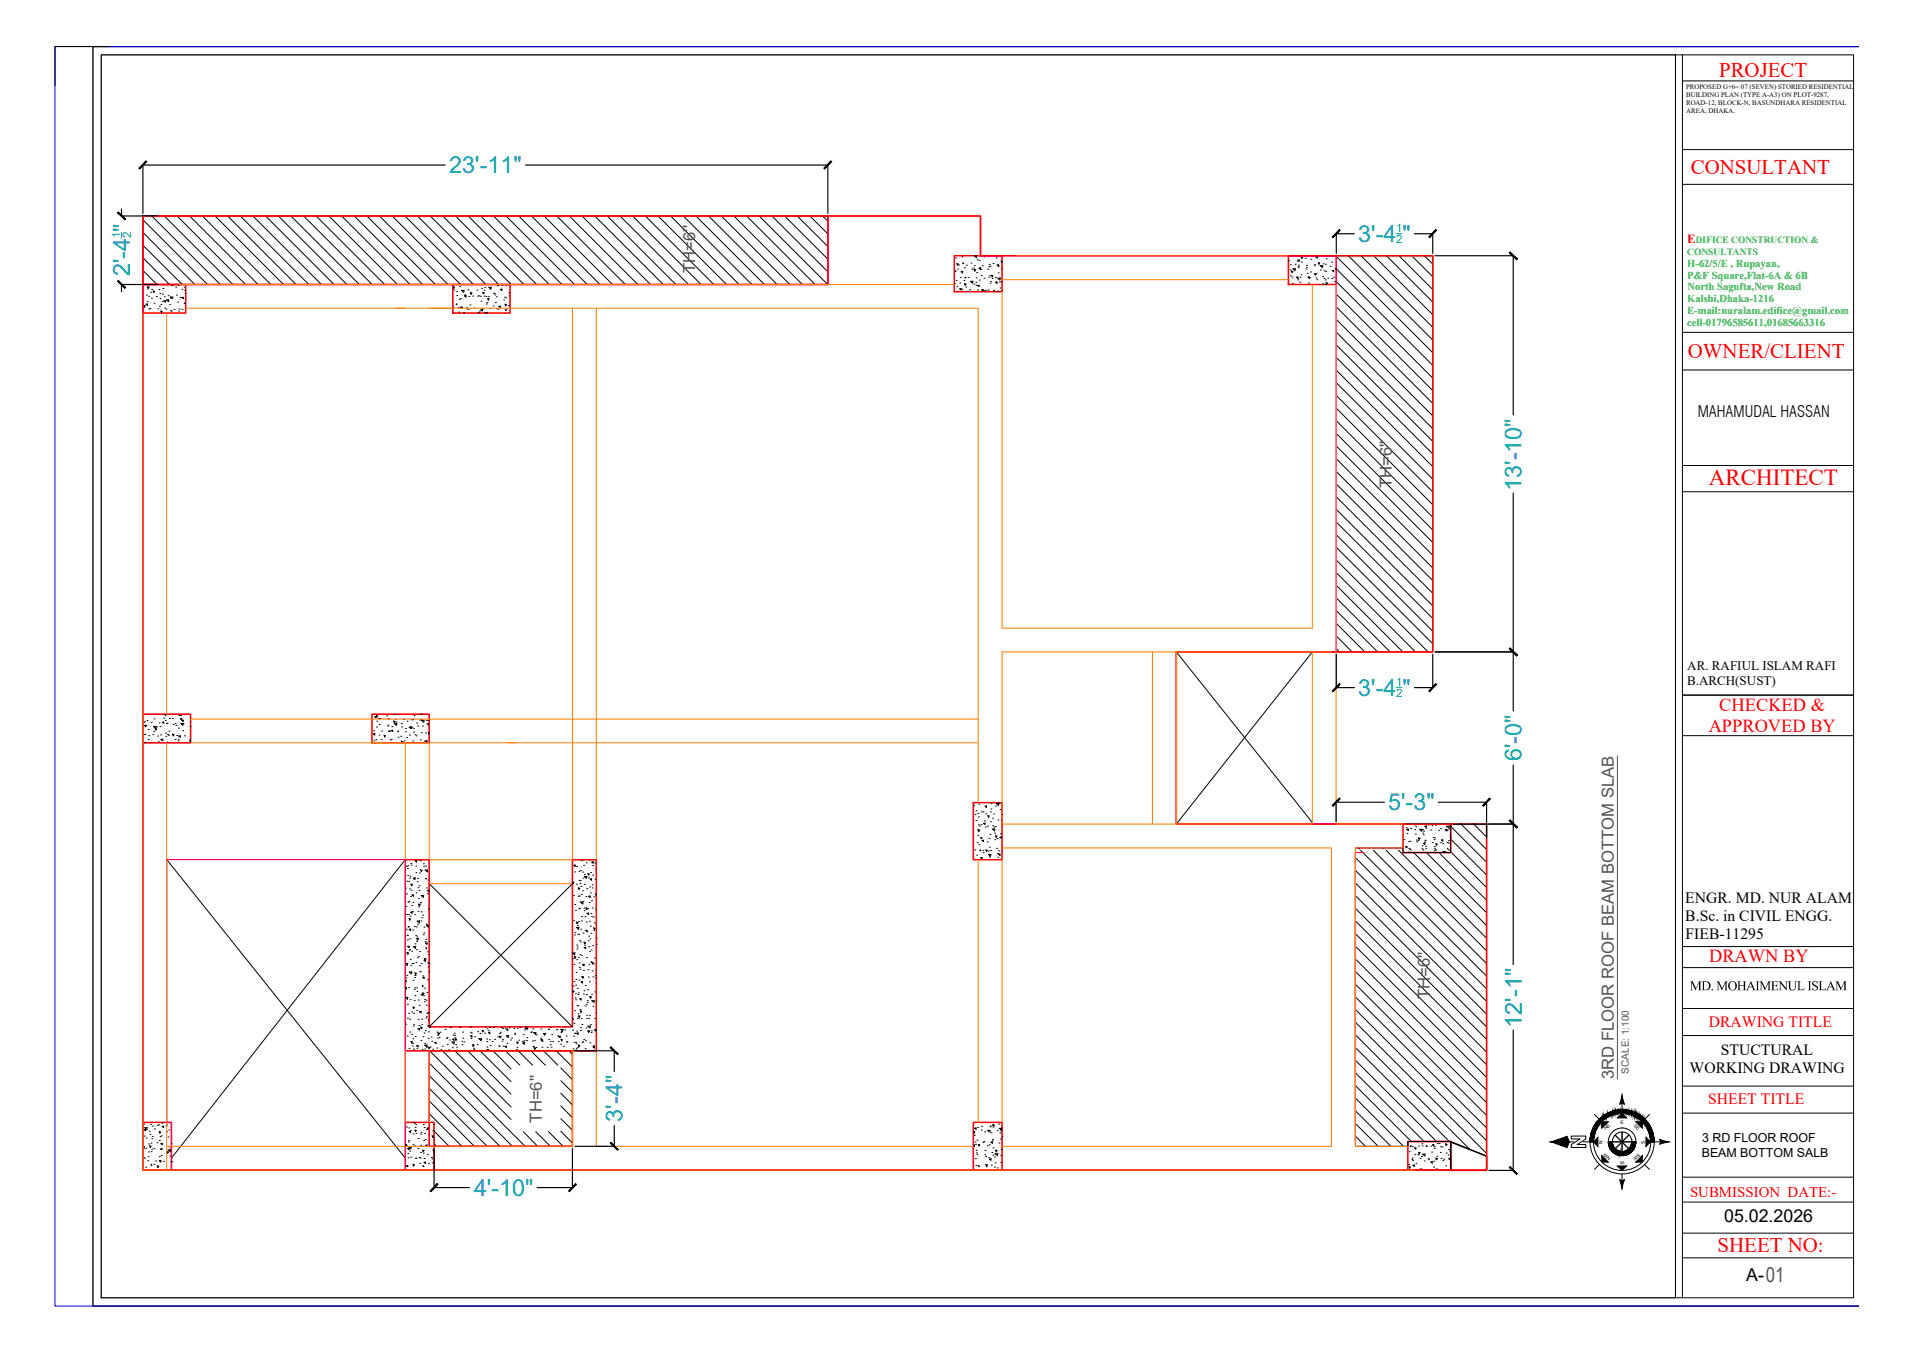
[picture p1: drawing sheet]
<svg xmlns="http://www.w3.org/2000/svg" width="420mm" height="297mm" viewBox="0 0 420 297" stroke-linecap="round" stroke-linejoin="round" font-family="sans-serif">
<defs><g id="words">
<g font-size="5.1" fill="#00a5dd">
<text x="98.6" y="38">23'-11&quot;</text>
<text x="298" y="53.1">3'-4 &quot;</text>
<text x="28.5" y="60.6" transform="rotate(-90 28.5 60.6)">2'-4 &quot;</text>
<text x="333.8" y="107.7" transform="rotate(-90 333.8 107.7)">13'-10&quot;</text>
<text x="298" y="152.7">3'-4 &quot;</text>
<text x="333.8" y="167" transform="rotate(-90 333.8 167)">6'-0&quot;</text>
<text x="304.6" y="177.8">5'-3&quot;</text>
<text x="333.9" y="225.4" transform="rotate(-90 333.9 225.4)">12'-1&quot;</text>
<text x="136.6" y="246.1" transform="rotate(-90 136.6 246.1)">3'-4&quot;</text>
<text x="104" y="262.4">4'-10&quot;</text>
</g>
<text font-size="5" fill="#f00" x="374.9" y="106.4">ARCHITECT</text>
<g font-size="4.6" fill="#f00">
<text x="377.2" y="17">PROJECT</text>
<text x="371" y="38.2">CONSULTANT</text>
<text x="370.3" y="78.5">OWNER/CLIENT</text>
<text x="376.8" y="274.6">SHEET NO:</text>
</g>
<text font-size="4.6" fill="#545454" x="387.5" y="281.2">01</text>
<g font-size="4" fill="#f00">
<text x="377.2" y="155.9">CHECKED &amp;</text>
<text x="374.9" y="160.5">APPROVED BY</text>
<text x="375" y="211.1">DRAWN BY</text>
</g>
<g font-size="3.9">
<text x="378.3" y="268.1">05.02.2026</text>
<text x="383.1" y="281">A-</text>
</g>
<g font-size="3.7" fill="#545454">
<text x="152.6" y="59.8" transform="rotate(-90 152.6 59.8)">TH=6''</text>
<text x="305.4" y="107.1" transform="rotate(-90 305.4 107.1)">TH=6''</text>
<text x="313.7" y="219.2" transform="rotate(-90 313.7 219.2)">TH=6''</text>
<text x="354.1" y="236.7" transform="rotate(-90 354.1 236.7)">3RD FLOOR ROOF BEAM BOTTOM SLAB</text>
<text x="118.9" y="246.3" transform="rotate(-90 118.9 246.3)">TH=6''</text>
</g>
<g font-size="3.4">
<text x="372.5" y="91.5">MAHAMUDAL HASSAN</text>
<text x="369.8" y="198.2">ENGR. MD. NUR ALAM</text>
<text x="369.8" y="202.1">B.Sc. in CIVIL ENGG.</text>
<text x="369.8" y="206">FIEB-11295</text>
<text x="377.6" y="231.5">STUCTURAL</text>
<text x="370.7" y="235.4">WORKING DRAWING</text>
</g>
<g font-size="3.4" fill="#f00">
<text x="374.9" y="225.2">DRAWING TITLE</text>
<text x="374.8" y="242.2">SHEET TITLE</text>
</g>
<text font-size="3.3" fill="#f00" x="370.8" y="262.7">SUBMISSION DATE:-</text>
<g font-size="3">
<text x="370.8" y="217.2">MD.</text>
<text x="382.2" y="217.2">ISLAM</text>
</g>
<g font-size="2.9">
<text x="370.2" y="147">AR. RAFIUL ISLAM RAFI</text>
<text x="370.1" y="150.3">B.ARCH(SUST)</text>
</g>
<text font-size="2.8" fill="#f00" x="370.2" y="53.4">E</text>
<g font-size="2.7">
<text x="373.5" y="250.5">3 RD FLOOR ROOF</text>
<text x="373.4" y="253.8">BEAM BOTTOM SALB</text>
</g>
<g font-size="2.6" fill="#00a5dd">
<text x="26.4" y="52.3" transform="rotate(-90 26.4 52.3)">1</text>
<text x="28.8" y="52.3" transform="rotate(-90 28.8 52.3)">2</text>
<text x="306.3" y="53.4">2</text>
<text x="306.4" y="50.9">1</text>
<text x="306.3" y="153">2</text>
<text x="306.4" y="150.5">1</text>
</g>
<g font-size="2.3" fill="#2eb800">
<text x="370.2" y="58.5">H-62/5/E , Rupayan,</text>
<text x="370.2" y="61.1">P&amp;F Square,Flat-6A &amp; 6B</text>
<text x="370.2" y="63.7">North Sagufta,New Road</text>
<text x="370.1" y="71.6">cell-01796585611,01685663316</text>
<text x="370.2" y="66.4">Kalshi,Dhaka-1216</text>
<text x="370.2" y="69">E-mail:nuralam.edifice@gmail.com</text>
</g>
<text font-size="2.2" fill="#545454" x="357.4" y="235.5" transform="rotate(-90 357.4 235.5)">SCALE: 1:100</text>
<g font-size="2.1" fill="#2eb800">
<text x="372.1" y="53.4">DIFICE CONSTRUCTION &amp;</text>
<text x="370.2" y="55.9">CONSULTANTS</text>
</g>
<g font-size="1.5">
<text x="369.9" y="19.6">PROPOSED G+6= 07 (SEVEN) STORIED RESIDENTIAL</text>
<text x="369.9" y="21.3">BUILDING PLAN (TYPE A-A3) ON PLOT-9287,</text>
<text x="369.9" y="23">ROAD-12, BLOCK-N, BASUNDHARA RESIDENTIAL</text>
<text x="370" y="24.7">AREA, DHAKA.</text>
</g>
<g font-size="1.1">
<text x="351.6" y="250.9" transform="rotate(-90 351.6 250.9)">N</text>
<text x="352.4" y="248" transform="rotate(-46 352.4 248)">NE</text>
<text x="355.5" y="246.5">E</text>
<text x="358.4" y="247" transform="rotate(45 358.4 247)">SE</text>
<text x="360.9" y="250.9" transform="rotate(-90 360.9 250.9)">S</text>
<text x="353.5" y="254.1" transform="rotate(-136 353.5 254.1)">NW</text>
<text x="356.4" y="254.8" transform="rotate(-180 356.4 254.8)">W</text>
<text x="359.5" y="252.9" transform="rotate(135 359.5 252.9)">SW</text>
</g>
</g></defs>
<!-- layer: COLUMN -->
<g fill="none" stroke="#f00" stroke-width=".34">
<path d="M31.4 47.4h150.2v15h-150.2zM209.4 56.1h10.5v7.9h-10.5zM282.7 56.1h10.4v6.3h-10.4zM31.4 62.4h9.4v6.3h-9.4zM99.3 62.4h12.6v6.3h-12.6zM31.4 156.7h10.4v6.3h-10.4zM81.6 156.7h12.6v6.3h-12.6zM213.6 176.1h6.3v12.5h-6.3zM88.9 188.6h5.3v36.7h31.4v-36.7h5.2v41.9h-41.9zM307.8 180.8h10.5v6.2h-10.5zM94.2 230.5h31.4v21h-31.4zM31.4 246.2h6.2v10.5h-6.2z"/>
<path d="M88.9 246.2h6.3v10.5h-6.3zM213.6 246.2h6.3v10.5h-6.3zM308.9 250.4h9.4v6.3h-9.4zM326.2 256.6v-75.8h-68.1v-37.8h56.3v-86.9h-99.3v-8.7h-183.7v209.3h294.8"/>
</g>
<!-- layer: H -->
<g fill="none" stroke="#000" stroke-width=".22">
<path d="M31.4 59.3l3 3.1M31.4 56.5l5.8 5.9M31.4 53.8l8.6 8.6M31.4 51l11.3 11.4M31.4 48.2l14.1 14.2M33.3 47.4l15 15M36.1 47.4l15 15M38.8 47.4l15.1 15M41.6 47.4l15 15M44.4 47.4l15 15M47.2 47.4l15 15M49.9 47.4l15.1 15"/>
<path d="M52.7 47.4l15.1 15M55.5 47.4l15 15M58.3 47.4l15 15M61.1 47.4l15 15M63.8 47.4l15.1 15M66.6 47.4l15 15M69.4 47.4l15 15M72.2 47.4l15 15M75 47.4l15 15M77.7 47.4l15 15M80.5 47.4l15 15M83.3 47.4l15 15"/>
<path d="M86 47.4l15.1 15M88.8 47.4l15.1 15M91.6 47.4l15 15M94.4 47.4l15 15M97.1 47.4l15.1 15M99.9 47.4l15.1 15M102.7 47.4l15.1 15M105.5 47.4l15 15M108.3 47.4l15 15M111 47.4l15.1 15M113.8 47.4l15 15M116.6 47.4l15 15"/>
<path d="M119.4 47.4l15 15M122.2 47.4l15 15M124.9 47.4l15 15M127.7 47.4l15 15M130.5 47.4l15 15M133.3 47.4l15 15M136 47.4l15.1 15M138.8 47.4l15 15M141.6 47.4l15 15M144.4 47.4l15 15M147.1 47.4l15.1 15M149.9 47.4l15.1 15"/>
<path d="M152.7 47.4l15 15M155.5 47.4l15 15M158.3 47.4l15 15M161 47.4l15.1 15M163.8 47.4l15 15M166.6 47.4l15 15M169.4 47.4l12.2 12.2M172.2 47.4l9.4 9.5M174.9 47.4l6.7 6.7M177.7 47.4l3.9 3.9M180.5 47.4l1.1 1.1M293.2 56.1h21.2v86.9h-21.2"/>
<path d="M293.2 59l21.2 21.2M293.2 56.2l21.2 21.2M295.9 56.1l18.5 18.5M298.6 56.1l15.8 15.7M301.4 56.1l13 13M304.2 56.1l10.2 10.2M306.9 56.1l7.5 7.4M309.7 56.1l4.7 4.6M312.5 56.1l1.9 1.8M31.4 62.1l.3 .3M293.2 78.4l21.2 21.2M293.2 75.7l21.2 21.1"/>
<path d="M293.2 72.9l21.2 21.1M293.2 70.1l21.2 21.1M293.2 67.3l21.2 21.2M293.2 64.5l21.2 21.2M293.2 61.8l21.2 21.1M293.2 97.8l21.2 21.2M293.2 95.1l21.2 21.2M293.2 92.3l21.2 21.2M293.2 89.5l21.2 21.2M293.2 86.8l21.2 21.1M293.2 84l21.2 21.1M293.2 81.2l21.2 21.2"/>
<path d="M293.2 117.3l21.2 21.2M293.2 114.5l21.2 21.2M293.2 111.7l21.2 21.2M293.2 109l21.2 21.1M293.2 106.2l21.2 21.2M293.2 103.4l21.2 21.2M293.2 100.6l21.2 21.2M293.2 139.5l3.5 3.5M293.2 136.8l6.3 6.2M293.2 134l9 9M293.2 131.2l11.8 11.8M293.2 128.4l14.6 14.6"/>
<path d="M293.2 125.6l17.3 17.4M293.2 122.9l20.1 20.1M293.2 120.1l21.2 21.1M293.2 142.3l.7 .7M293.1 180.8h33.1v72.8l-7.9-3.2h-9.4v1.1h-11.5v-65.5h10.4v1h10.5v-6.2zM295.6 180.8h.1M297.4 199.3l28.8 28.7M297.4 196.5l28.8 28.8M297.4 193.7l28.8 28.8M297.4 190.9l28.8 28.8M297.4 188.1l28.8 28.8M298 186l.3 .3"/>
<path d="M298.4 180.8h.1M298.5 186.5l27.7 27.6M300.8 186v.1M301.1 180.8h.1M301.3 186.5l24.9 24.9M303.6 186v.1M303.9 180.8h.1M304.1 186.5l22.1 22.1M306.4 186v.1M306.6 180.8h.1M306.9 186.5l19.3 19.3M309.2 186.1l.5 .4"/>
<path d="M309.4 180.8h.1M310.2 187l16 16M312 186.1l.4 .4M312.2 180.8h.1M313 187l13.2 13.3M314.7 186.1l.5 .4M315 180.8h.1M315.7 187l10.5 10.5M317.5 186.1l.4 .4M317.8 180.8h.1M318.3 186.9l7.9 7.8M318.3 184.1l7.9 7.9"/>
<path d="M318.3 181.3l7.9 7.9M320.5 180.8l5.7 5.6M323.3 180.8l2.9 2.8M326.1 180.8h.1M297.4 218.7l28.8 28.8M297.4 215.9l28.8 28.8M297.4 213.1l28.8 28.8M297.4 210.4l28.8 28.8M297.4 207.6l28.8 28.8M297.4 204.8l28.8 28.8M297.4 202l28.8 28.8M94.2 238.8l12.7 12.7"/>
<path d="M94.2 236l15.5 15.5M94.2 233.2l18.2 18.3M94.3 230.5l20.9 21M97.1 230.5l15 15.1M99.8 230.5l12.3 12.3M102.6 230.5l9.5 9.5M105.4 230.5l6.7 6.8M108.1 230.5l4 4M110.9 230.5l3.2 3.2M113.7 230.5l3.2 3.2M116.5 230.5l3.2 3.2M119.2 230.5l3.2 3.2"/>
<path d="M122 230.5l3.6 3.6M123 239.8l2.6 2.6M123 237.1l2.6 2.5M123 234.3l2.6 2.6M124.8 230.5l.8 .8M297.4 238.1l12.3 12.3M297.4 235.3l15 15.1M297.4 232.6l17.8 17.8M297.4 229.8l20.6 20.6M297.4 227l25.1 25.2M297.4 224.3l28.8 28.7M297.4 221.5l28.8 28.7"/>
<path d="M94.2 244.3l7.1 7.2M94.2 241.5l9.9 10M95.2 250.9l.6 .6M95.2 248.1l3.3 3.4M114.8 248.3l3.2 3.2M117.5 248.3l3.3 3.2M120.3 248.3l3.3 3.2M123 248.2l2.6 2.6M123 245.4l2.6 2.6M123 242.6l2.6 2.6M297.4 249.2l2.2 2.3M297.4 246.5l5 5"/>
<path d="M297.4 243.7l7.8 7.8M297.4 240.9l10.5 10.6"/>
</g>
<!-- layer: Wall -->
<path d="M36.6 188.6h52.3v68.1h-51.3v-10.5h-1zM299.3 187h-1.9v63.4M307.8 187h10.5v-6.2h-60.2v-37.8h35.1v-86.9h-78.1v-8.7h-33.5v15h-150.2v194.3h286.9v-6.3h-9.4M297.4 235.3v-33.1v33.1" fill="none" stroke="#f0f" stroke-width=".3"/>
<!-- layer: DIM -->
<g fill="none" stroke="#000" stroke-width=".22">
<path d="M209.5 59.6h.1M209.5 59.4h.1M209.6 56.6h.1M209.9 57.8l.4 .1-.2 .3zM210.1 59h.1M210.3 58.1h.1M210.9 59.6l.3-.1v.4zM211 56.4h.1M211.2 57.7h.1M211.2 57.8h.1M211.6 58.7h.1M212 58.2h.1"/>
<path d="M213 57.7h.1M213.2 59h.1M213.6 58.8h.1M213.7 59.1l.4 .1-.2 .3zM213.8 58.3h.1M213.8 56.1l.4 .4M214.2 56.1h-.4M214.3 59.8h.1M214.3 56.1v.5M214.4 57h.1M214.8 58.9l.4-.1-.1 .4zM214.9 57.1h.1"/>
<path d="M215 58.6h.1M215.1 59.1h.1M215.5 58.3h.1M215.9 56.1l.1 .3 .1-.3M216.7 59.1h.1M216.9 58.5h.1M217 58h.1M217.2 58.4h.1M217.9 57.8h.1M218.6 56.6h.1M218.8 58.1h.3v.3zM219 58.4h.1"/>
<path d="M219 59.9h.1M219.7 59h.1M219.8 56.2h.1M219.9 57.3l-.2-.1 .1 .4 .1-.1M282.7 57.2h.1M283 59.2h.1M283.1 58.1h.1M283.3 59.5l.4 .1-.2 .2zM283.7 58.9l.4 .5M283.7 59l.5-.1-.1 .5M284.2 58h.1M284.6 57.2h.1"/>
<path d="M284.8 58.6h.1M284.8 57.1l.3-.1v.3zM284.9 58.2h.1M285.4 56.4h.4l-.2 .3zM285.5 57.5h.1M286.4 56.7h.1M286.5 59h.1M286.6 58.2h.1M286.7 58.6h.1M286.8 60h.1M287.5 59.7h.1M287.6 56.9h.1"/>
<path d="M288.4 58.3h.1M288.4 58.1h.1M288.7 56.4l.3-.1v.3zM289.1 56.1h.1M289.2 57.6l.3 .1-.1 .3zM289.6 58.3l.5 .3M289.7 59.2h.1M289.7 58.3h.5l-.1 .4M290.1 58.3h.1M290.1 56.1h.1M290.3 57.9h.1M290.5 59.4h.1"/>
<path d="M290.8 58h.1M290.9 59.6h.1M291 56.8h.1M291.8 58.4h.1M292 56.2h.1M292.2 57.5h.1M292.3 59.4l.3-.1v.3zM292.9 58.9h.1M293.1 56.1h.1M293.1 59h.1M293.2 58.9h-.1l.1 .3M31.5 66.9l.3 .2-.1 .2z"/>
<path d="M31.6 67.4h.1M32 66.7h.3v.3zM32.1 64.7h.1M32.3 66.2h.1M32.3 63l.4-.1-.1 .3zM32.4 63.4h.1M32.6 65h.1M32.6 67.8h.1M32.9 67.7h.1M33 64.1h.1M33.2 65.4h.1M33.3 63.5h.1"/>
<path d="M33.6 63.8l.3 .1-.2 .3zM33.8 66.5h.1M34 62.4h.1M34.3 65h.1M34.7 67.7h.1M34.9 63.5h.1M35 67.2h.1M35.1 64.4h.1M35.1 65.5h.1M35.3 66.8h.1M35.3 68.2l.3 .1-.2 .3zM35.6 66.1h.1"/>
<path d="M35.6 64.5h.1M35.7 62.5h.1M35.8 63.3h.1M36 66h.3v.3zM36.1 65.1h.1M36.1 67.6h.1M36.4 67.8h.1M36.4 62.4h.2M36.5 65.8l.4 .3M36.5 65.8h.5v.4M36.9 64.9h.1M37.2 66.9h.1"/>
<path d="M37.4 68.2h.1M37.4 65.1l.3 .1-.2 .3zM37.5 62.5h.1M37.6 68.3h.1M37.7 65.5h.1M37.8 65.2h.1M37.8 62.7h.1M38.2 67.9h.1M38.6 63h.1M38.7 64.7h.1M39 66.3h.1M39.2 62.6h.1"/>
<path d="M39.2 68.3h.1M39.3 67.8h.1M39.5 65.2h.1M39.9 67.9h.1M39.9 63.5h.1M39.9 65.3l.3-.1v.3zM40.4 66.5h.1M40.4 66.6h.1M40.5 63h.1M40.5 63.7h.1M40.6 64.3h.1M99.4 67.4h.1"/>
<path d="M99.4 62.9l.3 .1-.1 .3zM99.6 63.6h.1M100.1 66.8h.1M100.1 66.7h.1M100.2 64h.1M100.2 64.8h.1M100.5 67.5h.1M100.7 68.5h.1M100.7 65.7h.1M100.9 62.9h.1M101 65.5h.1M101.1 67.3l.3 .1-.2 .3z"/>
<path d="M101.2 63.7l.5 .4M101.3 67.5h.1M101.3 63.8l.5-.1v.4M101.6 68.7h.3M101.9 64.7h.1M101.9 64.9h.4l-.1 .3zM102 64.9h.1M102.3 67.5h.1M102.4 67.7h.1M102.7 63.6h.1M102.7 67.8h.1M102.9 65h.1"/>
<path d="M103.1 66.9h.1M103.2 64.2l.3 .1-.1 .3zM103.7 65h.1M104 67.6h.1M104.6 63.6h.1M104.8 65h.1M104.9 68.7h.3M105.1 64.9h.1M105.2 68.3h.1M105.4 65h.1M105.5 66.1h.1M105.6 68h.1"/>
<path d="M105.6 63.3h.1M105.8 67.7h.1M105.9 67.9l-.1 .3-.3-.2 .4-.1M105.9 64.2l.3-.1v.3zM106.1 67.7h.1M106.2 65h.1M106.2 63.6h.1M106.4 63h.1M106.4 68.6l.1 .1M106.4 68.6l.5 .1M106.6 65h.1M106.7 66.7h.1"/>
<path d="M106.8 66.4h.1M107 65.5h.3l-.2 .3zM107.2 65.1h.1M107.2 63l.4 .4M107.3 63h.5l-.1 .5M107.5 67.7h.1M108.2 67.1h.1M108.3 64.3h.1M108.4 64.4h.1M108.5 62.4h.1M108.6 64.7h.1M108.7 66.4h.1"/>
<path d="M108.9 67.7h.1M108.9 65.1h.1M109.1 67.7h.1M109.1 62.4l.1 .3 .2-.2-.1-.1M109.2 67.8h.1M109.5 67.2h.3v.3zM109.8 63.5l.3-.1v.3zM110.1 62.5h.1M110.3 62.5h.1M110.5 65.8h.1M110.7 65.2h.1M110.8 67.8h.1"/>
<path d="M110.8 66.7l.3 .2-.2 .2zM110.9 68.1h.1M111 65.3h.1M111 67.8h.1M111.1 62.5h.1M111.5 67h.1M111.7 64.2h.1M111.7 64.9h.1M209.4 62.2h.1M209.8 61.6h.1M210 62.9h.1M210.6 63.3h.3l-.1 .3z"/>
<path d="M210.6 62.1h.1M210.7 60.8h.1M211 63.5h.1M211.5 61.5h.1M211.6 61h.1M211.6 62.2l.3 .1-.1 .3zM211.8 60.8h.1M211.9 63h.1M212.3 63.9h.1M212.4 60.9h.1M212.8 63.6h.1M212.9 61.7l.4 .4"/>
<path d="M213 61.7h.5l-.1 .5M213.7 62.3h.1M214.1 61.9h.1M214.2 61h.1M214.2 62.6h.1M214.5 63.6h.1M214.5 62.6h.3v.3zM214.9 61.4h.1M215.3 60.4h.1M215.4 63.5l.4 .1-.3 .3zM215.8 63.7h.1M215.9 61h.1"/>
<path d="M216.2 63.7h.1M216.8 63.6h.1M216.9 60.8h.1M217.2 60.5h.1M217.2 62.1h.1M217.4 61.8h.1M217.5 60.4l.3 .1-.1 .3zM217.7 61.1h.1M218 63.7h.1M218.4 60.8h.1M218.4 61.9h.4v.3zM218.9 61l.4 .4"/>
<path d="M218.9 63.9h.1M218.9 61.1l.5-.1v.4M219.3 61.9h.1M219.4 61.2h.1M219.4 63.2h.1M219.6 61.8h.1M219.7 63.8h.1M283.2 60.5h.1M283.5 60.8h.1M283.5 62.2h.1M284.4 60.8h.4l-.1 .3zM284.7 61.4h.1"/>
<path d="M284.7 61h.1M285.2 61.9h.1M285.2 60.8h.1M285.4 60.3h.1M287 60.9h.1M287 62.1h.1M287.1 60.7l.4 .1-.2 .3zM288.4 60.1l.3-.1v.3zM288.7 61h.1M288.7 60h.1M288.9 61.4h.1M290.2 60.7h.1"/>
<path d="M290.2 62.3h.1M290.5 61.1h.1M290.8 61.4h.1M290.8 62.4h.1M290.9 62l.3 .1-.1 .3zM291.3 61h.1M292.2 61.1h.1M292.6 60.8h.1M292.8 61.7h.1M31.4 158.5h.1M31.7 159.2l.3-.1v.3zM31.7 158.3h.1"/>
<path d="M32 159.1h.1M32.2 158.1h.1M33.2 158.5h.1M33.7 159.4l.4 .4M33.7 159.4h.5l-.1 .4M33.8 157.7h.1M34.1 159.8l.3 .1-.2 .3zM34.3 159.5h.1M34.9 158.6h.1M35.1 159.4h.1M35.6 158.4h.3v.3zM35.9 157.5h.1"/>
<path d="M36.2 156.7l.3 .1-.2 .2zM36.3 158.1h.1M36.5 158.7h.1M36.7 158.6h.1M37.2 157.6h.1M37.8 157.6h.1M38 158.9h.1M38.4 158.7h.1M38.6 159.1h.1M39.1 159.7h.1M39.3 156.9h.1M39.6 157.7h.3v.3z"/>
<path d="M39.6 157h.1M39.7 158.7l.4 .4M39.7 158.7h.5l-.1 .4M39.9 159h.1M39.9 158h.4l-.2 .3zM40.2 158.8h.1M41.7 158.4h.1M41.7 159.4h.1M82.5 157.2v.3l-.3-.3h.3M82.6 159.5h.1M82.6 156.9l.3 .1-.2 .3zM82.7 158.2h.1"/>
<path d="M83 157.7h.1M83.2 159h.1M83.3 157.7h.1M84.9 157.1h.1M85 159.3h.1M85.1 157.7h.1M85.1 159.1h.1M85.4 157.7h.1M86 159.4h.1M86.3 158.2l.4 .1-.2 .3zM86.4 156.7h.1M86.5 158.7l.4 .4"/>
<path d="M86.6 158.8l.5-.1-.1 .4M86.8 157.8h.1M86.9 158.4h.1M88 158.7h.1M88.1 159.5h.1M88.6 157.8h.1M89 159.8h.1M89.3 158.2h.1M89.8 159.5h.3v.3zM90.2 159.4l.3 .2-.2 .2zM90.3 157.9h.1M90.6 157.9h.1"/>
<path d="M90.7 159.8h.1M90.8 157h.1M91.4 158.6h.1M91.6 159.3h.1M92.1 158h.1M92.4 156.7h.1M92.5 158h.1M92.5 158l.4 .4M92.6 158h.4v.5M92.7 159.3h.1M93.5 158h.1M93.7 158.8h.4l-.1 .3z"/>
<path d="M93.8 158h.1M258.1 143l30.1 37.8M287.9 143l-29.8 37.8M31.4 163h.3M31.7 161.1h.1M31.8 161.1h.1M31.9 163h.2M32.5 160.1h.1M32.5 162.2h.1M32.7 161.4h.1M33.5 161.2h.1M33.7 160.5h.1"/>
<path d="M34.6 161.5h.1M34.7 162.7h.1M35.2 161.2h.1M35.3 162.2h.3v.2zM35.6 162.4h.1M36.4 160.8h.1M36.4 161.5h.1M36.6 162.8h.1M36.8 161.1h.1M37 161.3h.1M37.1 160.4h.1M37.8 161.1l.4 .1-.2 .2z"/>
<path d="M38.4 162.2h.1M38.8 161.3h.1M39.1 162.5h.1M39.1 162.2h.1M39.2 161.5l.4-.1-.1 .3zM40.1 160.3h.1M40.5 161.4h.1M41.8 162.4h-.2l.2 .3M81.9 162.9h.1M81.9 161l.3-.1v.4zM82 160.3h.1M82 162.5h.1"/>
<path d="M82.3 163h.1M82.5 162.3h.1M83.2 161.3h.1M83.6 162.3h.1M83.7 160.4h.1M84.3 161.3l.3 .1-.2 .3zM85.2 160.5h.1M85.3 160.3h.1M85.5 160.4h.1M85.5 162.3h.1M85.8 162.2h.1M85.8 160.2h.4l-.1 .3z"/>
<path d="M87.2 160.4h.1M87.2 160.5h.1M87.4 161.7h.1M87.9 161.5h.1M88 162.6l.4 .1-.2 .3zM88.7 162.5h.1M89 160.5h.1M89.2 161.8h.1M89.8 161.3h.1M90.6 162.6h.1M90.7 160.6h.1M91 161.2h.1"/>
<path d="M91.3 161.4h.1M92.2 162.3h.1M92.4 160.7h.1M93.1 162.6h.1M93.4 160.8h.1M93.4 162.6l.3-.1v.3zM94.2 160.8l-.2-.1 .1 .4 .1-.1M213.6 176.8h.1M213.9 178.7h.1M214.2 177.9h.1M214.5 178.4h.1M214.7 179.2h.1"/>
<path d="M214.7 176.4h.1M215.3 178.1h.1M215.7 178.1h.1M216.1 176.9l.4-.1-.1 .3zM216.3 178.5h.1M216.7 178.9l.3 .1-.1 .3zM217.3 178.1h.1M217.4 176.2h.1M217.4 177.5h.1M217.8 179.5h.1M218 178.6h.1M218.4 176.8h.1"/>
<path d="M218.6 176.2l.4 .5M218.6 176.3l.5-.1v.5M218.9 179.9h.1M218.9 176.1h.2M219.2 176.2h.1M219.4 177.6h.1M219.7 178.7h.1M219.9 179.9h-.2l.2 .1M36.6 188.6l52.3 65.5M88.9 188.6l-51.3 65.5M89 194.8h.1M89.1 198.9h.1"/>
<path d="M89.2 190h.1M89.2 196.1h.1M89.3 193.3h.1M89.4 190.5h.1M89.4 192h.1M89.5 189.9h.1M89.5 197.9h.1M89.6 193.4h.1M89.7 197.8h.1M89.9 192.6h.1M89.9 195h.1M90 192.2h.1"/>
<path d="M90.1 196.7h.1M90.1 189.4h.1M90.2 193.9l.3 .2-.2 .2zM90.2 195.3h.1M90.2 189.8h.1M90.3 198.6h.1M90.4 196.4l.3-.1v.3zM90.5 200h.1M90.6 198h.1M90.7 192.6l.4-.1-.1 .4zM90.8 192.8h.1M91.1 188.9l.3-.1v.3z"/>
<path d="M91.2 190h.1M91.3 191.4h.1M91.3 195.9h.1M91.5 193.4h.1M91.6 192.7h.1M91.7 194.7h.1M91.7 199.9h.1M91.8 197.1h.1M91.8 198.9h.1M91.8 198.3l.4 .2-.2 .2zM91.9 195.3h.1M91.9 194.3h.1"/>
<path d="M92.1 191.5h.1M92.1 198h.1M92.2 188.7h.1M92.3 190.8l.3 .1-.2 .3zM92.3 198h.1M92.4 196.4l.4 .4M92.4 196.5l.5-.1v.5M92.9 189.5h.1M92.9 190h.1M93.2 190.9l.5 .3M93.3 192.8h.1M93.3 190.9h.5v.4"/>
<path d="M93.4 190h.1M93.6 194.8h.1M93.7 195.4h.1M93.8 196.1h.1M93.9 193.1h.1M94.1 198.1h.1M94.2 199.4h-.1l.1 .1M94.2 195.3l-.2-.1 .1 .4 .1-.1M125.6 193.6l.3-.1-.1 .3-.2-.2M125.8 196.4h.1M125.9 189.8h.3v.3zM126.1 191.3h.1"/>
<path d="M126.1 198.4h.1M126.3 199.7h.1M126.5 194h.1M126.5 190.1h.1M126.8 196.6h.1M126.9 194.8l.3 .1-.2 .2zM127 199.4h.1M127 191.2h.1M127.1 193.1h.1M127.1 196.6h.1M127.2 199.3h.1M127.2 193.8h.1"/>
<path d="M127.3 193.2h.1M127.3 197.8l.4 .5M127.4 191h.1M127.4 197.9l.5-.1-.1 .5M127.5 188.7h.1M127.5 194.5h.1M127.6 196.2h.1M127.7 198.3h.1M127.7 188.8h.1M127.8 191.3h.1M127.8 195.4h.1M127.9 197.8h.1"/>
<path d="M128 192.6h.1M128 189.8h.1M128.1 199.2h.1M128.2 199.8h.1M128.2 194h.1M128.2 191.9h.1M128.2 192.2l.4 .5M128.3 192.3l.5-.1-.1 .5M128.6 196.7h.1M128.6 199.2l.3 .1-.2 .2zM128.6 189.3h.1M128.7 195h.1"/>
<path d="M128.9 199.4h.1M129 191.7h.3l-.2 .3zM129.1 192.6h.1M129.1 196.6h.4l-.1 .3zM129.2 188.7h.1M129.3 198h.1M129.4 194.6h.1M129.5 192.8h.3v.3zM129.5 195.9h.1M129.6 191.4h.1M129.8 197.6h.1M129.9 194.8h.1"/>
<path d="M129.9 194.1h.1M129.9 199.2h.1M130 192h.1M130 189.9h.1M130.1 189.2h.1M130.1 189v.4l-.3-.3 .4-.1M130.3 196.7h.1M130.5 189.3h.1M130.6 192.9h.1M130.7 199.4h.1M130.7 190.6h.1M130.8 196.1h-.1l.1 .3"/>
<path d="M213.9 186.5h.1M214.1 180h.1M214.3 187.6h.1M214.4 184.8h.1M214.5 183.3h.1M214.5 182h.1M214.6 182l.4 .2-.3 .2zM214.7 180.9h.1M214.8 185.3h.1M214.9 181.2h.1M215 186.6h.1M215 186.5h.1"/>
<path d="M215.1 183.7h.1M215.2 188.1h.3v.3zM215.2 184h.1M215.3 183.8h.1M215.3 180.9h.1M215.5 184.4l.3-.1v.3zM215.6 186.5h.1M215.7 187h.1M215.8 180.7l.3-.1v.3zM216 180.1h.1M216.2 181.4h.1M216.3 186.5h.3l-.2 .3z"/>
<path d="M216.6 184.7h.1M216.6 181.2h.1M216.9 186.7h.1M216.9 187.4l.4 .4M216.9 187.5l.5-.1-.1 .5M217 183.9h.1M217 188h.1M217.1 185.9h.1M217.2 183.1h.1M217.3 180.3h.1M217.4 186.6h.1M217.7 181.8l.4 .5"/>
<path d="M217.7 181.9l.6-.1-.1 .5M217.8 181.2h.1M218 181.5h.1M218.2 182.8h.1M218.3 184.2h.1M218.4 181.3h.1M218.4 183.3l.3 .1-.1 .3zM218.7 186.1h.1M218.8 184h.1M218.8 187.3h.1M218.9 188.1h.1M219.1 186.7h.1"/>
<path d="M219.1 187.4l.3-.1v.4zM219.4 183.7l.3-.1v.3zM219.5 182.9h.1M219.7 186.9h.1M308 184.2h.1M308.4 185.7h.3v.3zM308.5 181.6h.1M308.7 181.9h.1M308.7 182.9h.1M308.7 182l.3-.1v.3zM309.1 184.6h.1M309.1 186.2h.1"/>
<path d="M309.1 187v-.1l.3 .1M309.4 184.5h.1M309.4 181.8h.1M310.3 181h.1M310.4 182h.1M310.5 183h.1M310.6 181.4h.1M310.8 184.3h.1M310.8 184.7h.1M311.1 184.4h.1M311.2 183.8l.4 .1-.3 .3zM311.9 182.3l-.4-.4h.5l-.1 .5"/>
<path d="M312 185.6h.1M312.2 182h.1M312.2 182.8h.1M312.3 183.1h.1M312.3 185l.3-.1v.4zM312.4 182.3h.1M312.5 184.8h.1M312.6 184.3h.1M312.6 181.2h.4l-.1 .3zM312.7 184.5h.1M312.8 185.6h.1M312.8 181.7h.1"/>
<path d="M312.8 186.2h.1M313.4 180.8l.1 .2 .1-.2M313.6 180.8h.1M313.9 182.1h.1M314.1 181.2h.1M314.3 184.8h.1M314.4 183.7h.1M314.6 184.2h.1M314.7 185.7h.1M314.7 186.6h.1M314.8 183.8h.1M314.9 187h.1"/>
<path d="M314.9 181h.1M315 185.1l.2 .3 .1-.2-.3-.1M315.6 182.2h.1M316 184.9h.1M316 181.8h.1M316.3 184.3l.3-.1v.3zM316.5 185.1h.1M316.6 186.8l.2 .2M316.6 186.9l.5-.1v.2M317.1 182h.3l-.1 .3zM317.3 181.4h.1M317.4 182.2h.1"/>
<path d="M317.4 181.2l.5 .4M317.5 184.8h.1M317.5 181.3l.5-.1-.1 .5M317.6 182h.1M317.8 184.9h.1M317.8 184.4h.1M318 181.9h.1M318.1 186.5h.1M318.1 183.2h.1M318.2 183.7h.1M318.3 180.9h.1M88.9 215.1h.2v.3l-.2-.1"/>
<path d="M88.9 218.8l.5 .4M88.9 216.5l.3 .1-.1 .3-.2-.3M89 217h.1M89 218.8h.5l-.1 .5M89.1 214.6h.1M89.1 211.4l.3-.1v.3zM89.1 203.8h.1M89.2 211.8h.1M89.2 200.6h.1M89.3 214h.1M89.3 209h.1M89.3 205.2h.1"/>
<path d="M89.4 209l.2 .1-.1 .3zM89.4 206.2h.1M89.4 205.2h.1M89.4 207.6h.4l-.1 .3zM89.5 203.4h.1M89.6 203.3h.1M89.6 216.7h.1M89.6 200.6h.1M89.7 208.5h.1M89.8 203.9l.3-.1v.3zM89.8 213.2l.4 .4M89.8 201.5l.3 .1-.2 .3z"/>
<path d="M89.9 206h.1M89.9 208.3h.1M90 219.3h.1M90 210.5h.1M90 201h.1M90.1 200.1h.3v.3zM90.2 211.8h.1M90.3 208.7h.1M90.3 213.2h-.4M90.4 213.2l-.1 .5M90.4 211.4h.1M90.5 204h.1"/>
<path d="M90.6 215.1h.1M90.7 211.3h.1M90.7 207.6l.4 .4M90.7 207.7l.5-.1-.1 .5M90.9 217.1h.1M90.9 219.5h.1M90.9 203.3h.1M91 200.7h.1M91 214.4h.1M91 214h.1M91 216.7h.1M91 213.4l.2 .4 .1-.3-.3-.1"/>
<path d="M91 218.4h.1M91 207.1h.1M91.1 213.9h.1M91.2 205.2h.1M91.3 211.1h.1M91.3 203.3h.1M91.3 208.3h.1M91.4 206.6h.1M91.4 216.7h.1M91.4 205.9l.4 .1-.2 .3zM91.5 205.5h.1M91.5 217.5h.1"/>
<path d="M91.5 202l.4 .4M91.6 210.1h.1M91.6 202.7h.1M91.6 202.1l.5-.1-.1 .5M91.7 206h.1M91.8 219.4h.1M91.8 209.9h.1M92.1 208.8h.1M92.1 211.9h.1M92.1 213.2h.1M92.2 213.2h.1M92.4 202h.1"/>
<path d="M92.4 211.4h.1M92.4 200h.1M92.4 218.2l.3-.1v.3zM92.6 201.4h.1M92.6 216.2h.1M92.7 216.5h.1M92.7 200.8h.1M92.7 217.8l.3 .1-.1 .3zM92.7 214.4l.3-.1v.4zM92.8 214.1h.1M92.9 205.1h.1M92.9 218.5h.1"/>
<path d="M93 204.7h.1M93 203.4h.1M93 210.7l.4-.1-.1 .3zM93.1 219.8h.1M93.1 210.3l.4 .1-.2 .2zM93.2 216.8h.1M93.2 219.3h.1M93.2 206.6h.1M93.4 206.9h.3v.3zM93.4 206.1h.1M93.4 207.9h.1M93.4 208.1h.1"/>
<path d="M93.5 219.4h.1M93.5 202.7l.4 .2-.2 .2zM93.7 217.7h.1M93.7 203.2l.4-.1-.1 .3zM93.8 208.8h.1M93.8 214.9h.1M93.9 211.3h.1M93.9 212.1h.1M93.9 211.2h.1M94.1 209.4h.1M94.1 211.5h.1M94.1 213.2h.1"/>
<path d="M94.1 206.6h.1M125.6 209l.4 .4M125.6 217.4h.3l-.1 .3zM125.7 209.1l.4-.1v.5M125.8 210.2h.1M125.8 216.3h.1M125.8 202h.1M125.9 215.3h.1M125.9 211.6h.1M126 205.1h.1M126.1 209.8l.3 .1-.2 .3zM126.1 204.6h.1"/>
<path d="M126.2 218.9h.1M126.3 218h.1M126.3 216.1h.1M126.3 219.3h.1M126.4 214.9h.1M126.4 213.3h.1M126.4 202.3l.4 .1-.2 .3zM126.5 203.4l.4 .4M126.5 207.3h.1M126.5 210.5h.1M126.5 203.5l.5-.1-.1 .5M126.6 208.2h.1"/>
<path d="M126.6 216.8h.1M126.6 207.7h.1M126.7 203h.1M126.8 204.9h.1M126.8 218.2h.1M126.9 217.8h.1M126.9 210h.1M126.9 202.2h.1M126.9 205h.1M127 215h.1M127.1 211.3h.1M127.1 206.3h.1"/>
<path d="M127.1 212.2h.1M127.2 219.1h.3v.3zM127.2 212.7h.1M127.2 209.4h.1M127.4 206.6h.1M127.5 203.8h.1M127.5 215.4l.3-.1v.4zM127.6 202h.1M127.6 209.6h.1M127.6 201.1h.1M127.6 215.4h.1M127.6 214.3h.1"/>
<path d="M127.7 214.2l.3 .1-.1 .3zM127.8 211.6h.1M127.9 204.7h.1M128 218.1h.1M128 212.9h.1M128.1 217.4h.1M128.1 206.7l.4 .1-.2 .3zM128.2 211.6l-.1 .3-.3-.3M128.2 207.9l.3-.1v.3zM128.2 211.6h-.4M128.3 207.4h.1M128.3 201.1h.1"/>
<path d="M128.4 216.2h.1M128.5 204.1l.3 .3M128.5 204.1h.3v.3M128.6 202.3h.1M128.7 210.1h.1M128.7 218.2h.1M128.8 204.4h.1M128.8 200.4l.3-.1v.3zM128.8 219.5h.1M128.8 219.9h.1M128.9 217.1h.1M129 212.7h.1"/>
<path d="M129 206.4h.1M129.1 214.3h.1M129.1 205.4h.1M129.2 207.7h.1M129.2 211.6h.1M129.3 202.1h.1M129.3 208.8h.1M129.4 215.4h.1M129.4 218.6l.3 .1-.1 .3zM129.4 206h.1M129.5 203.2h.1M129.6 211h.1"/>
<path d="M129.7 204.7h.1M129.7 200.4h.1M129.7 208.4h.1M129.8 218.1h.1M129.8 201.1h.1M129.8 219.5l.4 .4M129.8 211.1l.4 .1-.2 .3zM129.9 213h.1M129.9 219.6l.5-.1-.1 .5M130 207.4h.1M130.1 214.3h.1M130.2 201.2h.1"/>
<path d="M130.2 211.5h.1M130.2 203.6l.4 .1-.2 .2zM130.3 204.1h.1M130.4 202.5h.1M130.4 210.2h.1M130.5 217.6h.1M130.7 214.5h.1M130.7 213.9l.1 .2M130.8 212.8h.1M130.8 219.6h.1M130.8 214h.1M130.8 205.8h.1"/>
<path d="M130.8 207.2h.1M89 224.7h.1M89.4 227.3h.1M89.4 220.3h.1M89.4 223.4h.1M89.7 222.3h.1M89.7 230h.1M89.9 223.6h.1M89.9 226.4h.1M90.2 228.4l.3 .2-.2 .2zM90.3 226.9h.1M90.4 222h.1"/>
<path d="M90.5 229.5h.1M90.5 228.9h.1M90.5 227.9h.1M90.6 220.9l.3 .1-.2 .3zM90.7 225.1h.1M90.7 230.2h.1M90.7 224.7h.1M90.7 222.3h.1M91.1 227.4h.1M91.4 229.4l.3 .3v-.3l-.3 .1M91.5 230.1h.1M91.5 221.7h.1"/>
<path d="M91.7 223.7h.1M91.7 225.7l.4-.1-.1 .3zM91.9 225h.1M92 220.5h.1M92.1 221.9h.3v.3zM92.1 222.1h.1M92.3 225.3l.3 .1-.2 .3zM92.4 228.3h.1M92.5 224.8h.1M92.5 223.6h.1M92.6 230.3h.1M92.8 227.4h.1"/>
<path d="M93 226.6h.1M93.2 229.2l.4 .5M93.2 230.1h.1M93.2 228.9h.1M93.2 229.3l.5-.1-.1 .5M93.3 226.1h.1M93.5 223.3h.1M93.5 223.1h.1M93.5 220.5h.1M93.6 229.7h.1M93.7 222.3h.1M93.8 225.1h.1"/>
<path d="M93.8 222.1h.1M93.9 227.8h.1M94 226.4h.1M94 229.7l.3 .1-.2 .3zM94 225h.1M94 223.7l.2 .1M94.1 222.2h.1M94.2 225.4h.1M94.2 223.7h-.1M94.4 229.7h.1M94.6 227.5h.1M94.7 228.4h.1"/>
<path d="M94.9 230.2h.1M95.4 228.7h.3v.3zM95.9 226.4h.1M95.9 229.9h.1M96 227.1h.1M96 227.7h.1M96.1 226.6l.3 .1-.1 .3zM96.3 227.6h.1M96.5 226.5h.1M96.7 230.3h.1M97.1 229.5h.1M97.6 225.8h.1"/>
<path d="M97.9 227.8h.1M98.1 227.6h.1M98.1 229.1h.1M98.5 230.3h.1M98.7 228.1h.1M98.8 225.4h.1M99.1 228.6l.5 .4M99.2 228.6h.5l-.1 .4M99.3 229.8h.1M99.3 228l.3-.1v.3zM99.4 227h.1M99.7 226.7h.1"/>
<path d="M99.7 227.2h.1M99.8 227.7h.1M99.9 227.9l.3 .1-.2 .2zM100 229.2h.1M100.2 230.4h.1M100.2 230.5h.1M100.2 229.7h.1M100.8 225.4h.1M101.3 229.2h.1M101.3 228.4h.1M101.5 226.4h.1M101.5 227.8h.1"/>
<path d="M101.8 228.6h.1M101.9 230.4h.1M103.2 226.5h.1M103.2 225.3h.1M103.2 227.3l.3-.1v.3zM103.3 227.8h.1M103.4 226.6h.1M103.7 230.5h.1M103.7 229.5h.1M103.7 229.2h.3l-.2 .3zM103.9 230h.1M104 230.2h.1"/>
<path d="M104.1 227.4h.1M104.7 229.1h.1M104.8 226.3h.1M105.1 227.9h.1M105.1 227.9l.4 .4M105.1 227.9h.5v.4M105.3 226.7h.1M105.5 228h.1M105.8 226l.3 .1-.2 .3zM106.3 226.7h.1M106.5 225.3h.1M106.8 227.9h.1"/>
<path d="M106.8 228.5h.1M106.8 229.7h.1M106.9 225.7h.1M107.1 230.5l-.3-.2 .4-.1-.1 .3M107.1 226.1h.1M107.2 226.5h.3v.3zM107.4 228.1h.1M107.5 225.4h.1M107.5 230.5h.3M107.6 229.4h.1M108 228.5h.1M108.2 225.4h.1"/>
<path d="M108.5 228h.1M109.2 227.5h.1M109.5 229.5h.1M109.6 226.7h.1M109.6 227.3l.3 .1-.2 .3zM109.8 226.5h.1M109.9 225.4h.1M110.1 228.4h.1M110.3 228.1h.1M110.3 225.6h.1M110.3 229.5h.1M110.8 229.5h.3v.3z"/>
<path d="M110.8 225.6h.1M111.1 227.2l.4 .4M111.1 225.8l.3-.1v.4zM111.1 227.2h.5l-.1 .4M111.2 228.9h.1M111.7 225.5h.1M112 228.1h.1M112.3 227.7h.1M112.7 225.6h.1M112.9 226.9h.1M112.9 226.7h.1M113.3 230.2h.1"/>
<path d="M113.4 228.6l.3 .1-.2 .3zM113.4 225.6h.1M113.4 229.8h.1M113.8 228.2h.1M114.1 225.4h.1M114.6 228.5h.1M114.7 228.8h.3v.3zM114.8 227h.1M114.9 228.7h.1M115 228.3h.1M115 225.9h.1M115.2 225.6h.1"/>
<path d="M115.3 225.3h.1M115.5 228.3h.1M115.5 230.4h.1M115.5 225.4l.3 .2-.2 .2zM115.6 227.6h.1M116.4 226.5h.1M116.6 226.4h.1M116.8 228.4h.1M116.9 225.7h.1M117 229.5h.1M117 229.7h.1M117 226.5l.5 .4"/>
<path d="M117.1 226.5h.5l-.1 .5M117.2 229.8l.3 .2-.2 .2zM117.2 228.3h.1M117.6 229.8h.1M117.7 227h.1M118.6 225.7h.1M118.6 227.8h.1M118.6 228.1h.4l-.1 .3zM118.9 229.8h.1M119 228.4h.1M119.3 226.7l.3 .1-.1 .3zM119.6 226.7h.1"/>
<path d="M120.1 229.8h.1M120.3 225.8h.1M120.4 225.8h.1M120.4 228h.1M120.7 228.4h.1M120.7 229.2h.1M120.7 225.4h.1M120.9 229.7h.1M121.1 226.9h.1M121.2 228.5h.1M122.2 225.9h.1M122.3 227.2h.1"/>
<path d="M122.5 228.5h.1M122.9 227.3v.3l-.3-.2 .3-.1M123 229.1h.1M123 225.8l.4 .4M123 225.9l.6-.1-.1 .4M123.1 226.5h.1M123.1 228l.3 .1-.2 .3zM123.1 226.3h.1M123.6 229.5h.1M123.9 225.9h.1M124 225.3h.1M124.2 228.6h.1"/>
<path d="M124.2 227.3h.1M124.4 228.6h.1M125.6 223.4h.1M125.6 226h.1M125.7 223.7h.1M125.7 230.1h.1M125.8 227.3h.1M125.9 224.5h.1M126 228.7h.1M126.1 226.7h.1M126.1 221.7h.1M126.2 226.7h.1"/>
<path d="M126.3 228.7h.1M126.3 230.5l-.1-.1 .3-.1v.2M126.4 229h.1M126.5 230h.1M126.5 226.2h.1M126.5 226.7l.4-.1-.1 .3zM126.6 220.7h.1M126.6 223.4h.1M126.7 229.8h.1M126.8 220.6h.1M126.8 222.4h.1M126.9 222.9h.3v.3z"/>
<path d="M126.9 229.2l.3 .2-.2 .2zM127 223.3h.1M127.2 221.5h.1M127.3 221.8h.3l-.1 .3zM127.4 226.1h.1M127.4 225.4h.1M127.5 223.4h.1M127.7 224.8h.1M127.7 228.7h.1M127.9 228.5h.1M128.1 228.1h.1M128.3 220.7h.1"/>
<path d="M128.4 230.1h.1M128.5 228.3h.1M128.6 225.5h.1M128.6 220.4h.1M128.7 223.4h.1M128.7 222.7h.1M129 225.1l.4 .4M129 226.2h.3l-.2 .3zM129 225.1h.5l-.1 .5M129.1 226.1h.1M129.2 223.4h.1M129.3 222.8h.1"/>
<path d="M129.4 228.8h.1M129.6 224.8h.1M129.7 226.5h.1M129.7 226.1h.1M130.1 220.8h.1M130.1 229.7l.4-.1-.1 .3zM130.2 229.4h.1M130.2 229.6h.1M130.5 223.4h.1M130.5 225.9h.3v.3zM130.8 222.2h.1M31.4 251.6h.3v.3z"/>
<path d="M31.4 253v.4M31.4 247v.2M31.4 254h.1M31.6 246.6h.1M31.7 249.2h.1M31.7 247.8h.3l-.1 .3zM31.7 254.1h.1M31.7 247.4l.5 .4M31.8 247.4h.5l-.1 .4M31.9 256h.1M32 251.9h.1M32.1 249.7h.1"/>
<path d="M32.4 256.6h.1M32.4 254.6h.1M32.5 253.8h.1M32.6 251h.1M32.6 252.7h.1M32.7 248.2h.1M32.8 251.3l.3 .2-.1 .2zM32.9 248.8h.1M33 246.6h.1M33.1 255.5h.1M33.1 250.8h.1M33.1 255.7h.1"/>
<path d="M33.2 252.7h.1M33.3 252.1h.1M33.3 249.8h.1M33.4 249.3h.1M33.4 247h.1M33.8 252h.1M33.8 255.5h.1M33.9 247.7h.1M34.1 254.7h.1M34.4 250.7h.1M34.5 255.7l.3 .2-.1 .2zM34.5 246.9h.1"/>
<path d="M34.8 246.7h.1M34.9 248.3h.3l-.1 .3zM35 250.2h.1M35 253.8h.1M35 254.6h.3l-.1 .3zM35.1 249.4h.1M35.2 254.8h.1M35.2 252.2h.1M35.2 252h.1M35.3 250.9l.3-.1v.3zM35.4 253.5h.1M35.4 249.2h.1"/>
<path d="M35.5 252.1h.1M35.5 246.4h.1M35.6 247.1h.3v.3zM35.9 254.8h.1M36.4 247h.1M36.5 246.8h.1M36.6 248.3h.1M36.6 252.6l.3 .1-.1 .3zM36.9 249.4h.1M36.9 252.3l.4 .4M36.9 252.3h.5l-.1 .4M37 251.6h.1"/>
<path d="M37 247.9h.1M37.2 252.1h.1M37.3 253.6h.1M37.5 254.9h.1M37.6 250.9h.1M37.6 254.8h.1M88.9 251.1h.3l-.1 .3-.2-.3M89.1 255.7l.3 .3v-.3h-.3M89.1 251.3h.1M89.2 247.2h.1M89.4 255.8h.1M89.4 252l.4-.1-.1 .3z"/>
<path d="M89.5 253h.1M89.5 254h.1M89.6 250.5h.1M89.6 250.2h.1M89.7 247.5h.1M89.7 251.6l.4 .4M89.7 251.6h.5v.5M89.8 248.2h.3v.3zM89.9 252.5h.1M90.1 253.8h.1M90.1 248h.1M90.6 248.8h.1"/>
<path d="M90.6 251.1h.1M90.6 255.4l.3 .1-.2 .3zM90.8 246.2l.2 .2M90.9 251.4h.1M91 247.9l.3 .1-.1 .3zM91.1 247.3h.1M91.1 246.2l-.1 .3M91.1 254.1h.1M91.2 246.7h.1M91.3 254.1h.1M91.3 248.6h.1M91.7 251.9h.1"/>
<path d="M91.8 249.8h.1M91.9 253.9h.1M92.1 255.2h.1M92.1 254.1h.1M92.3 251.3h.1M92.3 252.8h.1M92.3 248.8h.1M92.4 248.5h.1M92.7 251.5h.1M92.7 255.7h.1M92.7 252.3l.2 .4 .1-.3-.3-.1M92.8 255.9h.1"/>
<path d="M92.9 246.7h.1M92.9 253h.1M92.9 250.2h.1M93 254.1h.1M93 255l.4-.1-.1 .3zM93.1 247.4h.1M93.2 248.7h.1M93.3 250h.1M93.4 251.3l.3-.1v.3zM93.6 247.8h.1M93.8 253.3h.1M94 255.3h.1"/>
<path d="M94 247.4v.3l-.3-.2 .4-.1M94.1 248.9h.1M94.1 250.8h.1M94.2 256.6h.1M94.4 251.5h.1M94.6 253.9h.1M94.8 254.2h.1M94.8 255.1h.1M94.8 249.2l.4 .1-.2 .2zM94.9 248.1h.1M94.9 252.3h.1M95 249.5h.1"/>
<path d="M95.2 246.7h.1M95.2 250.1h.1M95.2 256.5h-.4l.2 .2M213.6 251.3l.2-.1v.3l-.2-.2M213.6 248.5l.1 .1M213.6 248.2h.2M213.8 249.1h.1M213.8 247.5h.4v.2zM213.9 248.2l-.1 .5M213.9 250.5h.1M214 254.2h.1M214 251.1h.1"/>
<path d="M214.1 255.7h.1M214.2 252.4h.1M214.2 252.9h.1M214.3 253.3h.1M214.4 250.1h.1M214.5 247.3h.1M214.6 255.7h.1M214.7 255.9h.1M214.7 251.1h.3l-.2 .3zM215.3 247.9h.1M215.4 247.1h.1M215.7 250.6h.1"/>
<path d="M215.8 250.4h.1M216.1 253.3h.1M216.1 248.3h.1M216.1 252.4h.1M216.3 253.7h.1M216.3 255.5h.3l-.1 .3zM216.4 256h.1M216.6 251.3h.1M216.7 247.9l.4 .1-.2 .3zM216.9 254h.1M217 251.1h.1M217.1 248h.1"/>
<path d="M217.1 254.4h.1M217.1 254.3l.4-.1-.1 .3zM217.2 248.3h.1M217.2 247h.1M217.3 247.2h.1M217.4 250.7h.1M217.5 248.5h.1M217.5 250.5h.2v.3zM217.5 255.6h.1M217.6 252.8h.1M217.7 250h.1M217.7 250.1h.1"/>
<path d="M217.7 246.8l.4 .2v-.3l-.3 .1M217.8 253.4h.1M217.8 247.2h.1M217.9 251.8h.1M218.2 256h.1M218.2 253.8h.1M218.3 253.1h.1M218.3 255.1h.1M218.4 253.1l.4 .4M218.4 253.2l.5-.1-.1 .4M218.4 252.3l.4 .1-.2 .3zM218.8 248h.1"/>
<path d="M218.8 256.2h.1M219.1 246.6h.1M219.2 250.8h.1M219.2 247.5l.5 .4M219.3 247.6l.5-.1-.1 .5M219.4 248.6h.1M219.5 249.9h.1M219.6 253.5h.1M219.6 255h.1M219.6 248.1h.1M219.7 252.2h.1M219.8 249.4h.1"/>
<path d="M309.1 255.5h.1M309.1 255.9l.3 .1-.1 .3zM309.2 252.7h.1M309.4 251.6h.1M309.4 251.3h.1M309.8 254.4h.1M309.8 254.1h.1M309.9 251.6h.1M310 254.6h.1M310 255.6h.3v.3zM310.3 251.9l.4-.1-.1 .3zM310.4 253.3h.1"/>
<path d="M310.7 255.3h.1M310.8 256.6h.1M311.1 253.3h.1M311.2 251.4h.1M311.3 252.8l.3 .1-.2 .3zM311.6 254.1h.1M311.6 256.4h.1M311.7 256.5h.1M311.9 253.7h.1M312 250.9h.1M312 251.4h.1M312.1 253.2l.4 .4"/>
<path d="M312.5 254.7h.1M312.7 253.2h-.5M312.7 253.2l-.1 .4M312.7 256.6h.1M312.9 251.5h.1M312.9 251.3h.1M313.3 254.2h.1M313.5 254.4h.1M313.9 251.4h.1M313.9 254.9h.4l-.1 .3zM314.1 252.7h.1M314.3 251.1h.3v.3z"/>
<path d="M314.5 256h.1M314.5 254.7h.1M314.6 251.9h.1M314.7 251.6h.1M315 254.3h.1M315 254.1l.4 .1-.2 .2zM315.1 256.4h.1M315.2 253.6h.1M315.3 250.8h.1M315.8 250.8h.1M316 252.8h.1M316 251.6h.1"/>
<path d="M316.2 254.1h.1M316.4 251.6h.1M316.6 254.6h.1M316.8 254.3h.1M317.1 250.9l.4 .2-.2 .2zM317.2 255.7h.1M317.3 253h.1M317.7 253.4h.1M317.8 252.2h.1M317.9 254.2l.3-.1v.3zM318.1 254.2h.1M318.1 252.5l.2 .2"/>
<path d="M318.2 251.7h.1M318.2 252.5h.1M318.2 255.5h.1M318.2 256.4h.1M318.2 250.4l.1 .1"/>
</g>
<!-- layer: 0 -->
<path d="M94.2 193.9l31.4 31.4M125.6 193.9l-31.4 31.4" fill="none" stroke="#000" stroke-width=".22"/>
<!-- layer: TEXT -->
<path d="M354.9 165.8v70.9" fill="none" stroke="#545454" stroke-width=".22"/>
<!-- layer: LINE-1 -->
<g fill="none" stroke="#000" stroke-width=".22">
<path d="M344.3 250.5h1M344.7 249.2h3.2v.7l-1.9 1.2h1.9v.6h-3.2v-.6l2-1.2h-2zM347.4 250.5h2.2M349.8 244.5l1.1 1M350.9 255.5l-1.1 1.1M352.9 250.5h6M354.4 249l3 3M355.9 242v1.5M355.9 248.4v4.2M355.9 257.5v1.6M357.4 249l-3 3M360.8 255.5l1.1 1.1"/>
<path d="M361.9 244.5l-1.1 1M362.1 250.5h2.3"/>
<circle cx="355.9" cy="250.5" r="6.3"/>
<circle cx="355.9" cy="250.5" r="7"/>
<circle cx="355.9" cy="250.5" r="3"/>
<circle cx="355.9" cy="250.5" r="2.14"/>
</g>
<g fill="#000" stroke="#000" stroke-width=".22">
<path d="M348.9 250.2v.3zM349.6 250.5l1-1v2zM351.4 246.1h1.5l-1.5 1.4zM351.4 253.5l1.5 1.4h-1.5zM352.9 250.5v.3zM355.9 244.2l1 1.1h-2zM354.9 255.8h2l-1 1zM358.8 250.5v.5zM358.9 246.1h1.4v1.4zM360.3 253.5v1.4h-1.4zM361.1 249.5l1 1-1 1zM362.9 249.8v.7z"/>
<path d="M340.3 250.5h4l-.5-1.2zM340.3 250.5h4l-.5 1.3z"/>
<path d="M348.9 249.8v.7zM348.9 249.8v.7z"/>
<path d="M348.9 249.4v1.1zM348.9 249.4v1.1z"/>
<path d="M349 249.1l-.1 1.4zM349 249.1l-.1 1.4z"/>
<path d="M349.1 248.8l-.1 1.7zM349.1 248.8l-.1 1.7z"/>
<path d="M349.2 248.4l-.1 2.1zM349.2 248.4l-.1 2.1z"/>
<path d="M349.3 248.1l-.1 .3v2.1zM349.3 248.1v2.4h-.1z"/>
<path d="M349.4 247.7l-.1 .4v2.4zM349.4 247.7v2.8h-.1z"/>
<path d="M349.6 247.4l-.2 .3v2.8zM349.6 247.4v3.1h-.2z"/>
<path d="M349.6 247.3v3.2zM349.6 247.3v3.2z"/>
<path d="M349.6 247.3v3.2zM349.6 247.3v3.2z"/>
<path d="M349.6 247.3v2.9zM349.7 247.2l-.1 3z"/>
<path d="M349.7 247.2v2.6zM349.7 247.2v2.6z"/>
<path d="M349.7 247.2v2.3zM349.7 247.1v2.4z"/>
<path d="M349.7 247v2.3zM349.7 247v2.3z"/>
<path d="M349.8 246.9l-.1 2.2zM349.8 246.9l-.1 2.2z"/>
<path d="M349.9 246.8l-.1 2zM349.9 246.8l-.1 2z"/>
<path d="M349.9 246.8v1.8zM350 246.7l-.1 1.9z"/>
<path d="M350 246.6v1.9zM350 246.6v1.9z"/>
<path d="M350.1 246.5l-.1 1.7zM350.1 246.5l-.1 1.7z"/>
<path d="M350.2 246.4l-.1 1.7zM350.2 246.4l-.1 1.7z"/>
<path d="M350.2 246.4v1.5l.1-1.7zM350.3 246.2l-.1 1.7z"/>
<path d="M350.3 246.2v1.4zM350.3 246.2v1.4z"/>
<path d="M350.5 246l-.2 .2v1.4zM350.5 246v1.3l-.2 .3z"/>
<path d="M350.5 246v1.3zM350.5 245.9v1.4z"/>
<path d="M350.7 245.8l-.2 .1v1.3zM350.7 245.8l-.2 1.4z"/>
<path d="M350.7 245.8v1.2l.1-1.3zM350.8 245.7l-.1 1.3z"/>
<path d="M350.8 245.7v1.2l.1-1.4zM350.9 245.5v1.2l-.1 .2z"/>
<path d="M350.9 245.5v1.2l.1-1.3zM351 245.4v1.2l-.1 .1z"/>
<path d="M351 245.4v1.2l.1-1.3zM351.1 245.3l-.1 1.3z"/>
<path d="M351.1 245.3v1.1l.2-1.2zM351.3 245.2v1l-.2 .2z"/>
<path d="M351.3 245.1v1.1zM351.3 245.1v1.1z"/>
<path d="M351.3 245.1v1.1l.3-1.2zM351.6 245v1l-.3 .2zM351.6 245v1zM351.6 245v1z"/>
<path d="M351.6 245v1l.2-1.3zM351.8 244.7v1l-.2 .3z"/>
<path d="M351.8 244.7v1zM351.9 244.7l-.1 1z"/>
<path d="M351.9 244.7v1l.2-1.1zM352.1 244.6v.9l-.2 .2z"/>
<path d="M352.1 244.6v.9zM352.2 244.5l-.1 1z"/>
<path d="M352.2 244.5v1l.2-1.1zM352.4 244.4v.9l-.2 .2z"/>
<path d="M352.4 244.4v.9zM352.5 244.4l-.1 .9z"/>
<path d="M352.5 244.4v.9l.2-1zM352.7 244.3v.8l-.2 .2z"/>
<path d="M352.7 244.3v.8l.1-.9zM352.8 244.2v.9h-.1z"/>
<path d="M352.8 244.2v.9l.2-1zM353 244.1v.9l-.2 .1z"/>
<path d="M352.9 250.5v.3zM352.9 250.5v.5z"/>
<path d="M352.9 250.5v.5zM353 250.5v.7z"/>
<path d="M353 250.5v.7zM353 250.5v.9z"/>
<path d="M353 244.1v.9l.1-.9zM353.1 244.1v.8l-.1 .1z"/>
<path d="M353 250.5v.9zM353.1 250.5v1.1z"/>
<path d="M353.1 250.5v1.1zM353.2 250.5v1.4z"/>
<path d="M353.1 244.1v.8l.2-.9zM353.3 244v.8l-.2 .1z"/>
<path d="M353.2 250.5v1.4l.1-1.4zM353.3 250.5v1.6l-.1-.2z"/>
<path d="M353.3 244v.8l.1-.9zM353.4 243.9v.8l-.1 .1z"/>
<path d="M353.3 250.5v1.6l.1-1.6zM353.4 250.5v1.7l-.1-.1z"/>
<path d="M353.4 250.5v1.7l.2-1.7zM353.6 250.5v1.9l-.2-.2z"/>
<path d="M353.4 243.9v.8l.2-.8zM353.6 243.9v.8h-.2z"/>
<path d="M353.6 250.5v1.9l.1-1.9zM353.7 250.5v2.1l-.1-.2z"/>
<path d="M353.6 243.9v.8l.2-.9zM353.8 243.8v.8l-.2 .1z"/>
<path d="M353.7 250.5v2.1zM353.8 250.5l-.1 2.1z"/>
<path d="M353.8 250.5v2.1zM353.8 250.7v2z"/>
<path d="M353.8 250.9v1.8zM353.8 250.7v2z"/>
<path d="M353.8 250.9v1.8zM353.9 251.1v1.6z"/>
<path d="M353.8 243.8v.8l.1-.8zM353.9 243.8v.8h-.1z"/>
<path d="M353.9 251.1v1.6zM353.9 251.2v1.5z"/>
<path d="M353.9 251.2v1.5zM353.9 251.3v1.5z"/>
<path d="M353.9 251.3v1.5zM354 251.5v1.3z"/>
<path d="M353.9 243.8v.8l.2-.9zM354.1 243.7v.8l-.2 .1z"/>
<path d="M354 251.5v1.3zM354.1 251.6v1.3z"/>
<path d="M354.1 251.6v1.3zM354.1 251.6v1.3z"/>
<path d="M354.1 251.6v1.3l.1-1.1zM354.2 251.8v1.2l-.1-.1z"/>
<path d="M354.1 243.7v.8zM354.2 243.7l-.1 .8z"/>
<path d="M354.2 251.8v1.2zM354.2 251.9v1.1z"/>
<path d="M354.2 243.7v.8l.2-.9zM354.4 243.6v.8l-.2 .1z"/>
<path d="M354.2 251.9v1.1zM354.3 251.9v1.2z"/>
<path d="M354.3 251.9v1.2l.1-1zM354.4 252.1v1.1l-.1-.1zM354.4 252.1v1.1zM354.4 252.1v1.1z"/>
<path d="M354.4 243.6v.8zM354.5 243.6l-.1 .8z"/>
<path d="M354.4 252.1v1.1l.2-1zM354.6 252.2v1h-.2z"/>
<path d="M354.5 243.6v.8l.3-.8zM354.8 243.6v.7l-.3 .1z"/>
<path d="M354.6 252.2v1zM354.7 252.2v1.1z"/>
<path d="M354.7 252.2v1.1zM354.7 252.3v1z"/>
<path d="M354.7 252.3v1l.2-.9zM354.9 252.4v.9h-.2z"/>
<path d="M354.8 243.6v.7zM354.9 243.6l-.1 .7z"/>
<path d="M354.9 252.4v.9zM354.9 252.4v1z"/>
<path d="M354.9 243.6v.7l.3-.8zM355.2 243.5v.8h-.3z"/>
<path d="M354.9 252.4v1l.2-.9zM355.1 252.5v.9h-.2z"/>
<path d="M355.1 252.5v.9zM355.1 252.5v.9z"/>
<path d="M355.1 252.5v.9l.2-.8zM355.3 252.6v.9l-.2-.1zM355.3 252.6v.9zM355.3 252.6v.9z"/>
<path d="M355.2 243.5v.8zM355.2 243.5v.8z"/>
<path d="M355.2 243.5v.8l.3-.8zM355.5 243.5v.7l-.3 .1z"/>
<path d="M355.3 252.6v.9l.2-.9zM355.5 252.6v.9h-.2z"/>
<path d="M355.5 252.6v.9zM355.5 252.6v.9z"/>
<path d="M355.5 243.5v.7zM355.5 243.5v.7z"/>
<path d="M355.5 252.6v.9l.2-.9zM355.7 252.6v.9h-.2z"/>
<path d="M355.5 243.5v.7l.4-.7zM355.9 243.5v.7h-.4z"/>
<path d="M355.7 252.6v.9zM355.8 252.6l-.1 .9z"/>
<path d="M355.8 252.6v.9l.1-.9zM355.9 252.6v.9h-.1z"/>
<path d="M355.9 252.6v.9l.1-.9zM356 252.6v.9h-.1z"/>
<path d="M355.9 243.5v.7l.3-.7zM356.2 243.5v.7h-.3z"/>
<path d="M356 252.6v.9zM356.1 252.6l-.1 .9z"/>
<path d="M356.1 252.6v.9l.1-.9zM356.2 252.6v.9h-.1z"/>
<path d="M356.2 243.5v.7zM356.2 243.5v.7z"/>
<path d="M356.2 252.6v.9zM356.3 252.6l-.1 .9z"/>
<path d="M356.2 243.5v.7l.4-.7zM356.6 243.5v.8l-.4-.1z"/>
<path d="M356.3 252.6v.9l.1-.9zM356.4 252.6v.9h-.1z"/>
<path d="M355.9 259.1v1.4l.5-1.7zM355.4 258.8l.5 .3v1.4z"/>
<path d="M355.9 240.5l.5 1.7-.5-.2zM355.9 240.5l-.5 1.7 .5-.2z"/>
<path d="M356.4 252.6v.9zM356.5 252.6l-.1 .9z"/>
<path d="M356.5 252.6v.9l.1-1zM356.6 252.5v.9l-.1 .1z"/>
<path d="M356.6 243.5v.8zM356.6 243.5v.8z"/>
<path d="M356.6 243.5v.8l.3-.7zM356.9 243.6v.7h-.3z"/>
<path d="M356.6 252.5v.9zM356.7 252.5l-.1 .9z"/>
<path d="M356.7 252.5v.9l.1-1zM356.8 252.4v1h-.1z"/>
<path d="M356.8 252.4v1zM356.9 252.4l-.1 1z"/>
<path d="M356.9 243.6v.7zM356.9 243.6v.7z"/>
<path d="M356.9 252.4v.9zM357 252.3l-.1 1z"/>
<path d="M356.9 243.6v.7l.3-.7zM357.2 243.6v.8l-.3-.1z"/>
<path d="M357 252.3v1l.1-1.1zM357.1 252.2v1.1h-.1z"/>
<path d="M357.1 252.2v1.1zM357.2 252.2l-.1 1.1z"/>
<path d="M357.2 252.2v1l.1-1.1zM357.3 252.1v1.1h-.1zM357.3 252.1v1.1zM357.3 252.1v1.1z"/>
<path d="M357.2 243.6v.8zM357.3 243.6l-.1 .8z"/>
<path d="M357.3 243.6v.8l.2-.7zM357.5 243.7v.8l-.2-.1z"/>
<path d="M357.4 251.9l-.1 .2v1.1zM357.4 251.9v1.2l-.1 .1z"/>
<path d="M357.5 251.9l-.1 1.2zM357.5 251.9l-.1 1.2z"/>
<path d="M357.5 251.9v1.1zM357.6 251.8l-.1 1.2z"/>
<path d="M357.5 243.7v.8l.2-.8zM357.7 243.7v.8h-.2z"/>
<path d="M357.7 251.6l-.1 .2v1.2zM357.7 251.6v1.3l-.1 .1z"/>
<path d="M357.7 243.7v.8l.2-.7zM357.9 243.8v.8l-.2-.1z"/>
<path d="M357.7 251.6v1.3zM357.7 251.6v1.3z"/>
<path d="M357.8 251.5l-.1 1.4zM357.8 251.5l-.1 1.4z"/>
<path d="M357.9 251.3l-.1 1.5zM357.9 251.3l-.1 1.5z"/>
<path d="M357.9 251.2v1.6zM357.9 251.2v1.6z"/>
<path d="M357.9 251.1v1.6zM357.9 251.1v1.6z"/>
<path d="M357.9 243.8v.8l.1-.8zM358 243.8v.8h-.1z"/>
<path d="M358 250.9l-.1 1.8zM358 250.9l-.1 1.8z"/>
<path d="M358 250.7v2zM358 250.7v2z"/>
<path d="M358 250.5v2.2zM358 250.5v2.2z"/>
<path d="M358 250.5v2.1zM358 250.5v2.1z"/>
<path d="M358 243.8v.8l.2-.7zM358.2 243.9v.8l-.2-.1z"/>
<path d="M358 250.5v2.1l.2-2.1zM358.2 250.5v1.9l-.2 .2z"/>
<path d="M358.2 243.9v.8l.1-.8zM358.3 243.9v.8h-.1z"/>
<path d="M358.2 250.5v1.9l.1-1.9zM358.3 250.5v1.7l-.1 .2z"/>
<path d="M358.3 250.5v1.7l.2-1.7zM358.5 250.5v1.6l-.2 .1z"/>
<path d="M358.3 243.9v.8l.2-.7zM358.5 244v.8l-.2-.1z"/>
<path d="M358.5 250.5v1.6l.1-1.6zM358.6 250.5l-.1 1.6z"/>
<path d="M358.5 244v.8l.1-.7zM358.6 244.1v.8l-.1-.1z"/>
<path d="M358.6 250.5v1.4zM358.7 250.5l-.1 1.4z"/>
<path d="M358.6 244.1v.8l.2-.8zM358.8 244.1v.9l-.2-.1z"/>
<path d="M358.7 250.5v1.1zM358.8 250.5l-.1 1.1z"/>
<path d="M358.8 250.5v.9zM358.8 250.5v.9z"/>
<path d="M358.8 250.5v.7zM358.8 250.5v.7z"/>
<path d="M358.8 244.1v.9l.2-.8zM359 244.2v.9l-.2-.1z"/>
<path d="M358.9 250.5v.3zM358.9 250.5l-.1 .5z"/>
<path d="M359 244.2v.9l.1-.8zM359.1 244.3v.8h-.1z"/>
<path d="M359.1 244.3v.8l.2-.7zM359.3 244.4v.9l-.2-.2z"/>
<path d="M359.3 244.4v.9zM359.4 244.4v.9z"/>
<path d="M359.4 244.4v.9l.2-.8zM359.6 244.5v1l-.2-.2z"/>
<path d="M359.6 244.5v1zM359.6 244.6v.9z"/>
<path d="M359.6 244.6v.9l.3-.8zM359.9 244.7v1l-.3-.2z"/>
<path d="M359.9 244.7v1zM359.9 244.7v1z"/>
<path d="M359.9 244.7v1l.3-.7zM360.2 245v1l-.3-.3zM360.2 245v1zM360.2 245v1z"/>
<path d="M360.2 245v1l.2-.9zM360.4 245.1v1.1l-.2-.2z"/>
<path d="M360.4 245.1v1.1zM360.5 245.2v1z"/>
<path d="M360.5 245.2v1l.2-.9zM360.7 245.3v1.1l-.2-.2z"/>
<path d="M360.7 245.3v1.1zM360.7 245.4v1.2z"/>
<path d="M360.7 245.4v1.2l.2-1.1zM360.9 245.5v1.2l-.2-.1z"/>
<path d="M360.9 245.5v1.2zM361 245.7v1.2z"/>
<path d="M361 245.7v1.2zM361 245.8v1.2z"/>
<path d="M361 245.8v1.2l.2-1.1zM361.2 245.9v1.3l-.2-.2z"/>
<path d="M361.2 245.9v1.3zM361.3 246v1.3z"/>
<path d="M361.3 246v1.3l.1-1.1zM361.4 246.2v1.4l-.1-.3z"/>
<path d="M361.4 246.2v1.4zM361.4 246.2v1.4z"/>
<path d="M361.4 246.2v1.4l.2-1.2zM361.6 246.4v1.5l-.2-.3z"/>
<path d="M361.6 246.4v1.5zM361.6 246.5v1.6z"/>
<path d="M361.6 246.5v1.6zM361.7 246.6v1.6z"/>
<path d="M361.7 246.6v1.6l.1-1.5zM361.8 246.7v1.8l-.1-.3z"/>
<path d="M361.8 246.7v1.8zM361.9 246.8v1.8z"/>
<path d="M361.9 246.8v1.8zM361.9 246.9v1.9z"/>
<path d="M361.9 246.9v1.9zM362 247v2.1z"/>
<path d="M362 247v2.1zM362 247.1v2.2z"/>
<path d="M362 247.1v2.2zM362.1 247.2v2.3z"/>
<path d="M362.1 247.2v2.3zM362.1 247.2v2.6z"/>
<path d="M362.1 247.2v2.6zM362.1 247.3v2.9z"/>
<path d="M362.1 247.3v2.9zM362.1 247.3v3.2z"/>
<path d="M362.1 247.3v3.2zM362.2 247.4l-.1 3.1z"/>
<path d="M362.2 247.4v3.1l.2-2.8zM362.4 247.7v2.8h-.2z"/>
<path d="M362.4 247.7v2.8l.1-2.4zM362.5 248.1v2.4h-.1z"/>
<path d="M362.5 248.1v2.4zM362.6 248.4l-.1 2.1z"/>
<path d="M362.6 248.4v2.1l.1-1.7zM362.7 248.8v1.7h-.1z"/>
<path d="M362.7 248.8v1.7zM362.8 249.1l-.1 1.4z"/>
<path d="M362.8 249.1v1.4zM362.8 249.4v1.1z"/>
<path d="M362.8 249.4v1.1zM362.9 249.8l-.1 .7z"/>
<path d="M362.9 250.2v.3zM362.9 250.2v.3z"/>
<path d="M364.1 250l.3 .5h1.5zM364.4 250.5h1.5l-1.8 .5z"/>
</g>
<!-- layer: Wall -->
<path d="M407.8 10.2h-387.4v276.3h387.4M318.3 250.5l7.9 3.1v3.2h-7.9z" fill="none" stroke="#000" stroke-width=".3"/>
<!-- layer: Beam -->
<g fill="none" stroke="#ff7f00" stroke-width=".22">
<path d="M223 56.1h59.7M31.4 68.7v188h279.1M36.6 68.7v88M39.2 62.4h170.2M40.8 67.6h173.8v108.5M125.6 67.6v121h-31.4v-25.6M130.8 67.6v121M219.9 61.4h62.8M287.9 62.4v75.4h-68v-73.8M293.1 62.4v118.4h14.7M41.8 157.7h172.8M252.8 143v37.8"/>
<path d="M258.1 143v37.8M287.9 143v37.8h-68v-37.8h72.2M36.6 163v93.7M41.8 163h172.8M88.9 163v25.6M94.2 193.9h31.4M214.6 188.6v57.6M219.9 186h72.2v65.5h-72.2M219.9 188.6v57.6M307.8 186h-10.4v65.5h11.5M88.9 230.5v15.7M94.2 230.5v15.7"/>
<path d="M125.6 230.5v21h-89M130.8 230.5v21h82.8"/>
</g>
<!-- layer: SectionCutEdges -->
<g fill="none" stroke="#000" stroke-width=".25">
<path d="M97.7 36.2h-66.3v10.6M115.3 36.2h66.3v10.6M26.7 45.8v1.6h8M297.2 51.3h-4v4.3M310.3 51.3h4.1v4.3M314.9 56.1h17.1v34.9M34.7 62.4h-8v1.6M332 108.2v47.8M293.2 143.6v7.2h4M314.4 143.6v7.2h-4.1M314.9 143h17.1M303.7 176h-10.6v4.3"/>
<path d="M315.6 176h10.6v7.8M332 167.8v43.8M318.8 180.8h13.2M126.1 230.5h8.7v4.5M332 225.9v30.9h-5.3M95.2 252v8.5h7.8M125.6 252v8.5h-7.8M134.8 246.9v4.6h-8.7"/>
</g>
<g fill="#000" stroke="#000" stroke-width=".22">
<path d="M32 35.3l-1.4 1.8 1.6-1.6zM32 35.3l-1.4 1.8-.1-.2z"/>
<path d="M180.7 36.9l.2 .2 1.4-1.8zM182.3 35.3l.2 .2-1.6 1.6z"/>
<path d="M26 46.5l-.2 .2 1.7 1.4zM25.8 46.7l1.7 1.4-.1 .1z"/>
<path d="M293.9 50.4l-1.4 1.7 1.5-1.5zM293.9 50.4l-1.4 1.7-.2-.1z"/>
<path d="M313.5 52l.1 .1 1.4-1.7zM315 50.4l.2 .2-1.6 1.5z"/>
<path d="M331.2 55.4l1.5 1.6 .2-.2zM331.2 55.4l.1-.1 1.6 1.5z"/>
<path d="M25.8 61.7l1.6 1.6 .1-.2zM25.8 61.7l.2-.2 1.5 1.6z"/>
<path d="M293.9 150l-1.4 1.7 1.5-1.5zM293.9 150l-1.4 1.7-.2-.1z"/>
<path d="M313.5 151.6l.1 .1 1.4-1.7zM315 150l.2 .2-1.6 1.5z"/>
<path d="M331.2 142.3l1.7 1.4-1.6-1.5zM331.2 142.3l1.7 1.4-.2 .2z"/>
<path d="M331.2 142.3l1.5 1.6 .2-.2zM331.2 142.3l.1-.1 1.6 1.5z"/>
<path d="M293.9 175.1l-1.4 1.7 1.5-1.5zM293.9 175.1l-1.4 1.7-.2-.1z"/>
<path d="M325.3 176.7l.1 .1 1.4-1.7zM326.8 175.1l.2 .2-1.6 1.5z"/>
<path d="M331.3 179.9l-.1 .2 1.7 1.4zM331.2 180.1l1.7 1.4-.2 .1z"/>
<path d="M331.2 180.1l1.5 1.5 .2-.1zM331.2 180.1l.1-.2 1.6 1.6z"/>
<path d="M133.9 229.8l1.6 1.6 .1-.2zM133.9 229.8l.2-.2 1.5 1.6z"/>
<path d="M95.9 259.7l-1.4 1.7 1.6-1.5zM94.3 261.3l1.6-1.6-1.4 1.7z"/>
<path d="M134.1 250.6l-.2 .2 1.7 1.4zM133.9 250.8l1.7 1.4-.1 .1z"/>
<path d="M331.2 256.1l1.7 1.4-1.6-1.6zM331.2 256.1l1.7 1.4-.2 .2z"/>
<path d="M124.7 261.3l.2 .1 1.4-1.7zM126.3 259.7l.2 .2-1.6 1.5z"/>
</g>
<path d="M26.7 51v1.2M306.4 51.2h1.2M306.4 150.8h1.2" fill="none" stroke="#00a5dd" stroke-width=".25"/>
<!-- layer: DIM GRID -->
<path d="M22.2 12h345.4v272.7h-345.4z" fill="none" stroke="#545454" stroke-width=".22"/>
<!-- layer: Wall -->
<g fill="none" stroke="#000" stroke-width=".22">
<path d="M22.2 12h384.5v272.7h-384.5zM367.6 12v272.7M369.1 12v272.7M369.1 17.8h37.6M369.1 32.8h37.6M369.1 40.4h37.6M369.1 102.1h37.6M369.1 107.9h37.6M369.1 152.5h37.6M369.1 161.4h37.6M369.1 207.7h37.6M369.1 212.3h37.6"/>
<path d="M369.1 221.2h37.6M369.1 227.2h37.6M369.1 238.3h37.6M369.1 258.2h37.6M369.1 244.2h37.6M369.1 270.5h37.6M369.1 275.9h37.6M369.1 263.7h37.6"/>
</g>
<!-- layer: elevation line -->
<path d="M369.1 72.9h37.6M369.1 81.2h37.6" fill="none" stroke="#000" stroke-width=".22"/>
<!-- layer: TEXT -->
<g fill="#000">
<path d="M376.6 215.3h.5l.8 1.5 .7-1.5h.5l-.3 .1v1.7l.3 .1h-.8l.3-.2v-1.4l-.8 1.6-.8-1.6v1.5l.3 .1h-.7l.3-.2v-1.5zM381.1 215.3h.9l-.3 .1v.8h.9v-.8l-.3-.1h.8l-.2 .1v1.7l.2 .1h-.8l.3-.1v-.8h-.9v.7l.3 .2h-.9l.3-.1v-1.7zM386 215.3h.6l.7 1.5 .7-1.5h.6l-.3 .1v1.7l.3 .1h-.9l.3-.2v-1.4l-.7 1.6-.9-1.6v1.5l.3 .1h-.7l.3-.2v-1.5zM388.6 215.3h1.4l.1 .4-.2-.3h-.8v.8h.6l.2-.3v.6l-.2-.2h-.6v.8h.8l.3-.3-.2 .4h-1.4l.2-.1v-1.7zM390.1 215.3h.6l1.2 1.5v-1.4l-.3-.1h.7l-.3 .2v1.8l-1.4-1.6 .1 1.4 .2 .1h-.6l.2-.1v-1.6zM392.2 215.3h.9l-.3 .1v1.4l.3 .3h.4l.4-.2v-1.5l-.3-.1h.7l-.3 .1v1.4l-.3 .4-.7 .1-.4-.3-.1-1.6zM394.3 215.3h.9l-.4 .2v1.5l.1 .1h.7l.3-.4-.1 .5h-1.5l.3-.1v-1.6zM396.6 215.3h.9l-.3 .2v1.6l.3 .1h-.9l.3-.2v-1.5zM397.7 215.4l.3-.2 .6 .2 .2-.2v.7l-.5-.5a.38 .38 0 0 0-.5 .3 .38 .38 0 0 0 .5 .4l.5 .3 .1 .6-.4 .3h-.9v-.7l.3 .5h.5a.35 .35 0 0 0 .2-.4 .35 .35 0 0 0-.3-.2l-.6-.5zM399 215.3h.9l-.3 .1v1.7h.7l.3-.4-.1 .5h-1.5l.3-.1v-1.7zM402.7 215.3h.6l.7 1.5 .7-1.5h.5l-.3 .1v1.7l.3 .1h-.8l.3-.1v-1.5l-.8 1.6-.8-1.6v1.5l.3 .1h-.7l.3-.1v-1.7z"/>
<path d="M379.1 216.2a1 1 0 0 1 2 0 1 1 0 0 1-2 0zM379.8 215.4l-.3 .5v.7l.3 .5 .4 .1 .5-.4v-.9l-.3-.5z"/>
<path d="M401.6 215.2l.9 1.9 .2 .1h-.8l.3-.1-.2-.5h-.8l-.1 .5 .2 .1h-.7l.4-.3zM401.6 215.7l-.3 .8h.6z"/>
<circle cx="375.7" cy="217.1" r=".16"/>
</g>
<!-- layer: dimension -->
<path d="M407.8 10.2h-395.7v276.3h395.7" fill="none" stroke="#00f" stroke-width=".22"/>
<!-- layer: dimentation -->
<path d="M23.9 10.2h-11.8v8.6" fill="none" stroke="#000" stroke-width=".22"/>
<use href="#words"/>
</svg>
